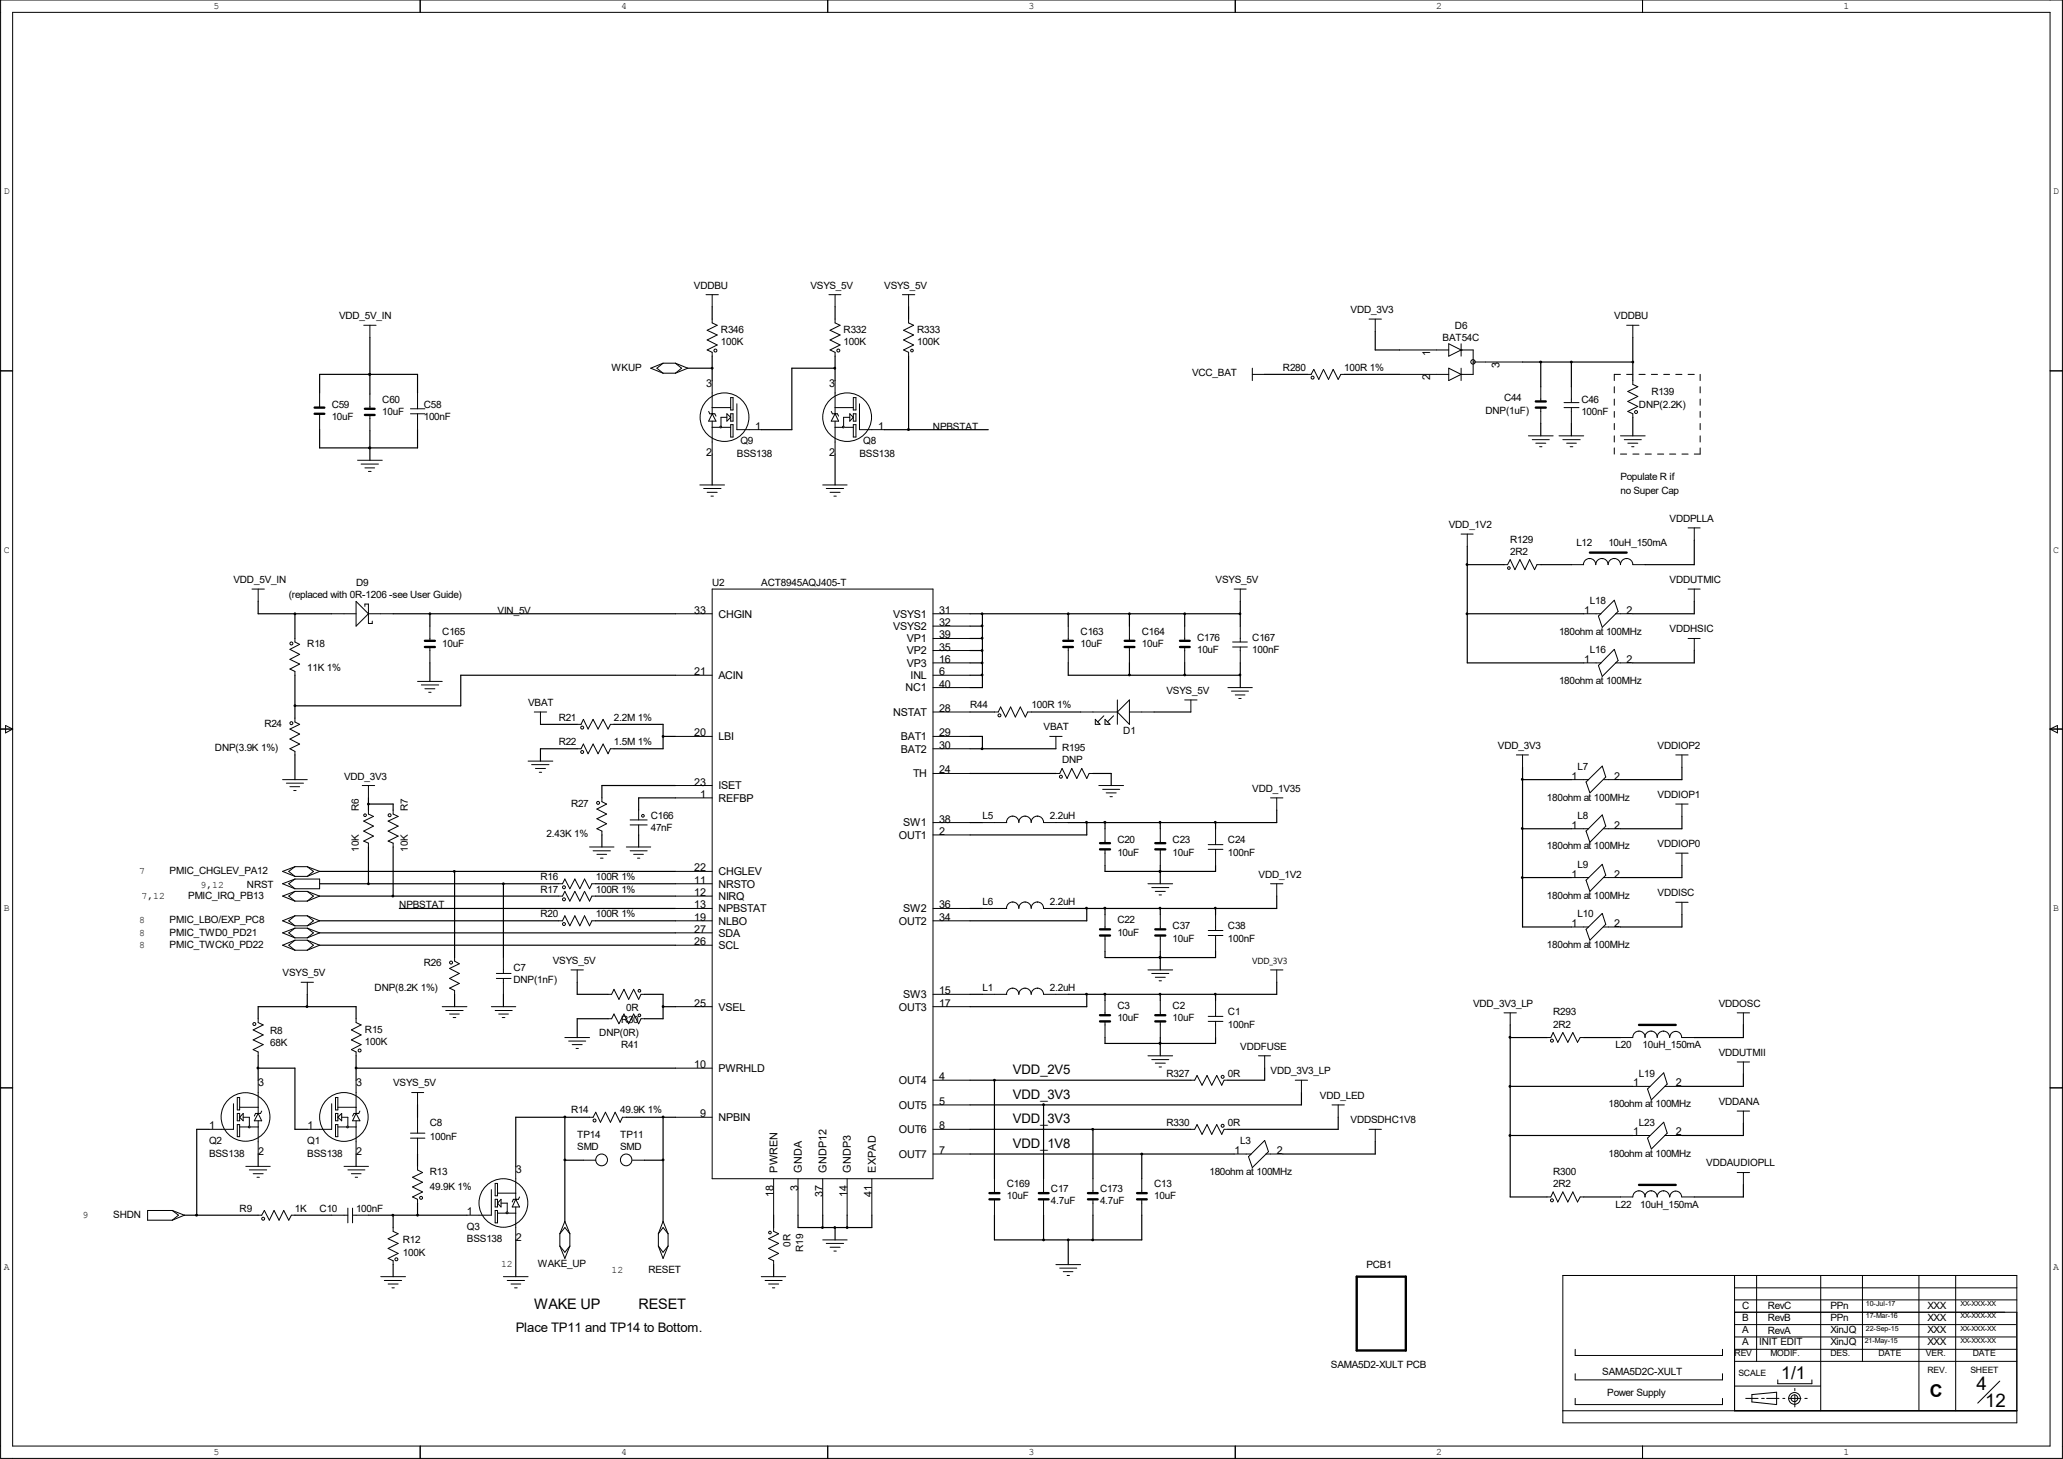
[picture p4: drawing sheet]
<svg xmlns="http://www.w3.org/2000/svg" width="297mm" height="210mm" viewBox="0 0 297 210" stroke-linecap="round" stroke-linejoin="round" font-family="sans-serif">
<defs><g id="words">
<g font-size="2.7">
<text x="284.6" y="200">4</text>
<text x="285.8" y="202.5">12</text>
</g>
<g font-size="2.5">
<text x="256.5" y="198.5">1/1</text>
<text x="277.8" y="201.1">C</text>
</g>
<g font-size="2.1">
<text x="76.9" y="188.4">WAKE UP</text>
<text x="91.9" y="188.4">RESET</text>
</g>
<g font-size="1.9">
<text x="145.8" y="154.6">VDD_2V5</text>
<text x="145.8" y="158.2">VDD_3V3</text>
<text x="145.8" y="161.7">VDD_3V3</text>
<text x="145.8" y="165.2">VDD_1V8</text>
<text x="74.3" y="191.7">Place TP11 and TP14 to Bottom.</text>
</g>
<g font-size="1.6">
<text x="205.9" y="51.2" transform="rotate(-90 205.9 51.2)">1</text>
<text x="215.9" y="53" transform="rotate(-90 215.9 53)">3</text>
<text x="101.7" y="55.7">3</text>
<text x="119.4" y="55.7">3</text>
<text x="205.9" y="54.7" transform="rotate(-90 205.9 54.7)">2</text>
<text x="101.7" y="65.6">2</text>
<text x="108.7" y="61.8">1</text>
<text x="119.4" y="65.6">2</text>
<text x="126.4" y="61.8">1</text>
<text x="99.9" y="88.3">33</text>
<text x="103.4" y="88.9">CHGIN</text>
<text x="128.6" y="88.9">VSYS1</text>
<text x="135.2" y="88.3">31</text>
<text x="228" y="88.3">1</text>
<text x="234.2" y="88.3">2</text>
<text x="128.6" y="90.7">VSYS2</text>
<text x="130.6" y="92.5">VP1</text>
<text x="130.6" y="94.2">VP2</text>
<text x="130.6" y="96">VP3</text>
<text x="135.2" y="90.1">32</text>
<text x="135.2" y="91.9">39</text>
<text x="135.2" y="93.6">35</text>
<text x="135.2" y="95.4">16</text>
<text x="228" y="95.4">1</text>
<text x="234.2" y="95.4">2</text>
<text x="99.9" y="97.2">21</text>
<text x="103.4" y="97.7">ACIN</text>
<text x="130.4" y="99.5">NC1</text>
<text x="131.1" y="97.7">INL</text>
<text x="135.2" y="97.2">6</text>
<text x="135.2" y="99">40</text>
<text x="99.9" y="106">20</text>
<text x="103.4" y="106.6">LBI</text>
<text x="128.6" y="103">NSTAT</text>
<text x="129.7" y="106.6">BAT1</text>
<text x="135.2" y="102.5">28</text>
<text x="135.2" y="106">29</text>
<text x="135.2" y="107.8">30</text>
<text x="99.9" y="113.1">23</text>
<text x="103.4" y="113.6">ISET</text>
<text x="129.7" y="108.3">BAT2</text>
<text x="131.4" y="111.9">TH</text>
<text x="135.2" y="111.3">24</text>
<text x="226.3" y="112.2">1</text>
<text x="232.4" y="112.2">2</text>
<text x="100.8" y="114.9">1</text>
<text x="103.4" y="115.4">REFBP</text>
<text x="130" y="119">SW1</text>
<text x="135.2" y="118.4">38</text>
<text x="226.3" y="119.3">1</text>
<text x="232.4" y="119.3">2</text>
<text x="99.9" y="125.4">22</text>
<text x="103.4" y="126">CHGLEV</text>
<text x="129.4" y="120.7">OUT1</text>
<text x="135.2" y="120.2">2</text>
<text x="99.9" y="127.2">11</text>
<text x="99.9" y="129">12</text>
<text x="99.9" y="130.8">13</text>
<text x="103.4" y="127.8">NRSTO</text>
<text x="103.4" y="129.5">NIRQ</text>
<text x="103.4" y="131.3">NPBSTAT</text>
<text x="130" y="131.3">SW2</text>
<text x="135.2" y="130.8">36</text>
<text x="226.3" y="126.3">1</text>
<text x="232.4" y="126.3">2</text>
<text x="99.9" y="132.5">19</text>
<text x="99.9" y="134.3">27</text>
<text x="99.9" y="136.1">26</text>
<text x="103.4" y="133.1">NLBO</text>
<text x="103.4" y="134.8">SDA</text>
<text x="103.4" y="136.6">SCL</text>
<text x="129.4" y="133.1">OUT2</text>
<text x="135.2" y="132.5">34</text>
<text x="226.3" y="133.4">1</text>
<text x="232.4" y="133.4">2</text>
<text x="130" y="143.7">SW3</text>
<text x="135.2" y="143.1">15</text>
<text x="99.9" y="144.9">25</text>
<text x="103.4" y="145.5">VSEL</text>
<text x="129.4" y="145.5">OUT3</text>
<text x="135.2" y="144.9">17</text>
<text x="99.9" y="153.8">10</text>
<text x="103.4" y="154.3">PWRHLD</text>
<text x="135.2" y="155.5">4</text>
<text x="37.2" y="156.4">3</text>
<text x="51.3" y="156.4">3</text>
<text x="100.8" y="160.8">9</text>
<text x="103.4" y="161.4">NPBIN</text>
<text x="129.4" y="156">OUT4</text>
<text x="129.4" y="159.6">OUT5</text>
<text x="135.2" y="159">5</text>
<text x="235.1" y="156.4">1</text>
<text x="241.3" y="156.4">2</text>
<text x="30.1" y="162.6">1</text>
<text x="37.2" y="166.3">2</text>
<text x="44.3" y="162.6">1</text>
<text x="51.3" y="166.3">2</text>
<text x="129.4" y="163.1">OUT6</text>
<text x="129.4" y="166.7">OUT7</text>
<text x="135.2" y="162.6">8</text>
<text x="135.2" y="166.1">7</text>
<text x="177.7" y="166.1">1</text>
<text x="183.8" y="166.1">2</text>
<text x="235.1" y="163.4">1</text>
<text x="241.3" y="163.4">2</text>
<text x="74.3" y="168.8">3</text>
<text x="111.4" y="172.3" transform="rotate(-90 111.4 172.3)">18</text>
<text x="111.9" y="168.8" transform="rotate(-90 111.9 168.8)">PWREN</text>
<text x="114.9" y="171.4" transform="rotate(-90 114.9 171.4)">3</text>
<text x="115.4" y="168.8" transform="rotate(-90 115.4 168.8)">GNDA</text>
<text x="118.5" y="172.3" transform="rotate(-90 118.5 172.3)">37</text>
<text x="119" y="168.8" transform="rotate(-90 119 168.8)">GNDP12</text>
<text x="122" y="172.3" transform="rotate(-90 122 172.3)">14</text>
<text x="122.5" y="168.8" transform="rotate(-90 122.5 168.8)">GNDP3</text>
<text x="125.5" y="172.3" transform="rotate(-90 125.5 172.3)">41</text>
<text x="126.1" y="168.8" transform="rotate(-90 126.1 168.8)">EXPAD</text>
<text x="67.2" y="174.9">1</text>
<text x="74.3" y="178.7">2</text>
</g>
<g font-size="1.4">
<text x="30.7" y="1.3">5</text>
<text x="89.4" y="1.3">4</text>
<text x="148.1" y="1.3">3</text>
<text x="206.8" y="1.3">2</text>
<text x="265.4" y="1.3">1</text>
<text x=".6" y="28">D</text>
<text x="295.6" y="28">D</text>
<text x="99.9" y="41.5">VDDBU</text>
<text x="116.7" y="41.5">VSYS_5V</text>
<text x="127.3" y="41.5">VSYS_5V</text>
<text x="48.8" y="45.9">VDD_5V_IN</text>
<text x="103.8" y="47.9">R346</text>
<text x="121.5" y="47.9">R332</text>
<text x="132" y="47.9">R333</text>
<text x="194.4" y="45">VDD_3V3</text>
<text x="209.5" y="47.3">D6</text>
<text x="232.4" y="45.9">VDDBU</text>
<text x="88.1" y="53.4">WKUP</text>
<text x="103.8" y="49.7">100K</text>
<text x="121.5" y="49.7">100K</text>
<text x="132" y="49.7">100K</text>
<text x="184.7" y="53.4">R280</text>
<text x="193.5" y="53.4">100R 1%</text>
<text x="207.7" y="49.1">BAT54C</text>
<text x="47.8" y="58.7">C59</text>
<text x="55" y="58">C60</text>
<text x="55" y="59.7">10uF</text>
<text x="61" y="58.7">C58</text>
<text x="171.6" y="54.1">VCC_BAT</text>
<text x="213.9" y="59.6">DNP(1uF)</text>
<text x="216.5" y="57.8">C44</text>
<text x="227.7" y="58">C46</text>
<text x="227.7" y="59.7">100nF</text>
<text x="236" y="58.7">DNP(2.2K)</text>
<text x="237.7" y="56.9">R139</text>
<text x="47.8" y="60.4">10uF</text>
<text x="61" y="60.4">100nF</text>
<text x="106.1" y="65.7">BSS138</text>
<text x="106.6" y="64">Q9</text>
<text x="123.7" y="65.7">BSS138</text>
<text x="124.3" y="64">Q8</text>
<text x="134.3" y="61.8">NPBSTAT</text>
<text x="233.3" y="69.1">Populate R if</text>
<text x="233.3" y="71.1">no Super Cap</text>
<text x="208.6" y="76">VDD_1V2</text>
<text x="240.4" y="75.1">VDDPLLA</text>
<text x=".6" y="79.6">C</text>
<text x="33.6" y="83.9">VDD_5V_IN</text>
<text x="175" y="83.9">VSYS_5V</text>
<text x="217.4" y="78.1">R129</text>
<text x="217.4" y="79.9">2R2</text>
<text x="226.9" y="78.7">L12</text>
<text x="231.6" y="78.7">10uH_150mA</text>
<text x="240.4" y="83.9">VDDUTMIC</text>
<text x="295.6" y="79.6">C</text>
<text x="41.6" y="86.1">(replaced with 0R-1206 -see User Guide)</text>
<text x="51.3" y="84.3">D9</text>
<text x="71.6" y="88.3">VIN_5V</text>
<text x="102.5" y="84.3">U2</text>
<text x="109.6" y="84.3">ACT8945AQJ405-T</text>
<text x="228.9" y="87">L18</text>
<text x="44.2" y="93.1">R18</text>
<text x="63.7" y="91.4">C165</text>
<text x="63.7" y="93.1">10uF</text>
<text x="155.6" y="91.4">C163</text>
<text x="155.6" y="93.1">10uF</text>
<text x="164.4" y="91.4">C164</text>
<text x="164.4" y="93.1">10uF</text>
<text x="172.3" y="92.2">C176</text>
<text x="172.3" y="94">10uF</text>
<text x="180.3" y="92.2">C167</text>
<text x="180.3" y="94">100nF</text>
<text x="224.5" y="91.4">180ohm at 100MHz</text>
<text x="228.9" y="94">L16</text>
<text x="240.4" y="91">VDDHSIC</text>
<text x="44.2" y="96.6">11K 1%</text>
<text x="76" y="101.6">VBAT</text>
<text x="139.7" y="101.9">R44</text>
<text x="148.5" y="101.9">100R 1%</text>
<text x="167.9" y="99.9">VSYS_5V</text>
<text x="224.5" y="98.4">180ohm at 100MHz</text>
<text x="38.1" y="104.6">R24</text>
<text x="80.4" y="107.3">R22</text>
<text x="80.4" y="103.7">R21</text>
<text x="88.4" y="107.3">1.5M 1%</text>
<text x="88.4" y="103.7">2.2M 1%</text>
<text x="150.2" y="105.1">VBAT</text>
<text x="161.7" y="105.6">D1</text>
<text x="215.6" y="107.8">VDD_3V3</text>
<text x="238.6" y="107.8">VDDIOP2</text>
<text x="30.9" y="108.2">DNP(3.9K 1%)</text>
<text x="49.5" y="112.2">VDD_3V3</text>
<text x="152.9" y="108.2">R195</text>
<text x="152.9" y="109.9">DNP</text>
<text x="180.3" y="114">VDD_1V35</text>
<text x="227.1" y="110.8">L7</text>
<text x="51.6" y="116.8" transform="rotate(-90 51.6 116.8)">R6</text>
<text x="58.7" y="116.8" transform="rotate(-90 58.7 116.8)">R7</text>
<text x="82.2" y="116.1">R27</text>
<text x="93.7" y="117.9">C166</text>
<text x="93.7" y="119.6">47nF</text>
<text x="141.4" y="117.9">L5</text>
<text x="151.1" y="117.9">2.2uH</text>
<text x="222.7" y="115.2">180ohm at 100MHz</text>
<text x="227.1" y="117.9">L8</text>
<text x="238.6" y="114.9">VDDIOP1</text>
<text x="20" y="125.8">7</text>
<text x="24.4" y="125.8">PMIC_CHGLEV_PA12</text>
<text x="51.6" y="122.6" transform="rotate(-90 51.6 122.6)">10K</text>
<text x="58.7" y="122.6" transform="rotate(-90 58.7 122.6)">10K</text>
<text x="78.7" y="120.5">2.43K 1%</text>
<text x="160.9" y="121.4">C20</text>
<text x="160.9" y="123.1">10uF</text>
<text x="168.8" y="121.4">C23</text>
<text x="168.8" y="123.1">10uF</text>
<text x="176.8" y="121.4">C24</text>
<text x="176.8" y="123.1">100nF</text>
<text x="222.7" y="122.3">180ohm at 100MHz</text>
<text x="227.1" y="124.9">L9</text>
<text x="238.6" y="121.9">VDDIOP0</text>
<text x=".6" y="131.2">B</text>
<text x="20.4" y="129.4">7,12</text>
<text x="27.1" y="129.4">PMIC_IRQ_PB13</text>
<text x="28.9" y="127.8">9,12</text>
<text x="35.6" y="127.8">NRST</text>
<text x="57.5" y="130.8">NPBSTAT</text>
<text x="77.8" y="132">R20</text>
<text x="77.8" y="126.7">R16</text>
<text x="77.8" y="128.5">R17</text>
<text x="85.8" y="132">100R 1%</text>
<text x="85.8" y="126.7">100R 1%</text>
<text x="85.8" y="128.5">100R 1%</text>
<text x="141.4" y="130.2">L6</text>
<text x="151.1" y="130.2">2.2uH</text>
<text x="181.2" y="126.3">VDD_1V2</text>
<text x="222.7" y="129.4">180ohm at 100MHz</text>
<text x="227.1" y="132">L10</text>
<text x="238.6" y="129">VDDISC</text>
<text x="295.6" y="131.2">B</text>
<text x="20" y="134.7">8</text>
<text x="20" y="136.4">8</text>
<text x="20" y="132.9">8</text>
<text x="24.4" y="134.7">PMIC_TWD0_PD21</text>
<text x="24.4" y="136.4">PMIC_TWCK0_PD22</text>
<text x="24.4" y="132.9">PMIC_LBO/EXP_PC8</text>
<text x="160.9" y="132.9">C22</text>
<text x="160.9" y="134.7">10uF</text>
<text x="168.8" y="133.8">C37</text>
<text x="168.8" y="135.6">10uF</text>
<text x="176.8" y="133.8">C38</text>
<text x="176.8" y="135.6">100nF</text>
<text x="222.7" y="136.4">180ohm at 100MHz</text>
<text x="40.7" y="140.5">VSYS_5V</text>
<text x="53.9" y="142.6">DNP(8.2K 1%)</text>
<text x="61" y="139.1">R26</text>
<text x="73.9" y="139.8">C7</text>
<text x="73.9" y="141.6">DNP(1nF)</text>
<text x="79.6" y="138.7">VSYS_5V</text>
<text x="141.4" y="142.6">L1</text>
<text x="151.1" y="142.6">2.2uH</text>
<text x="38.9" y="148.8">R8</text>
<text x="52.5" y="148.6">R15</text>
<text x="86.3" y="149.1">DNP(0R)</text>
<text x="89.4" y="147.3">R30</text>
<text x="90.2" y="145.6">0R</text>
<text x="160.9" y="145.2">C3</text>
<text x="160.9" y="147">10uF</text>
<text x="168.8" y="145.2">C2</text>
<text x="168.8" y="147">10uF</text>
<text x="176.8" y="146.1">C1</text>
<text x="176.8" y="147.9">100nF</text>
<text x="212.1" y="144.9">VDD_3V3_LP</text>
<text x="223.6" y="146.1">R293</text>
<text x="223.6" y="147.9">2R2</text>
<text x="247.4" y="144.9">VDDOSC</text>
<text x="38.9" y="150.5">68K</text>
<text x="52.5" y="150.4">100K</text>
<text x="89.4" y="150.9">R41</text>
<text x="167.9" y="155">R327</text>
<text x="176.8" y="155">0R</text>
<text x="178.6" y="151.1">VDDFUSE</text>
<text x="182.9" y="154.6">VDD_3V3_LP</text>
<text x="232.6" y="150.9">L20</text>
<text x="236" y="155">L19</text>
<text x="236.5" y="150.9">10uH_150mA</text>
<text x="247.4" y="152">VDDUTMII</text>
<text x="56.6" y="156.4">VSYS_5V</text>
<text x="82.2" y="160.3">R14</text>
<text x="89.3" y="160.3">49.9K 1%</text>
<text x="190" y="158.2">VDD_LED</text>
<text x="194.4" y="161.7">VDDSDHC1V8</text>
<text x="231.6" y="159.4">180ohm at 100MHz</text>
<text x="247.4" y="159">VDDANA</text>
<text x="30.1" y="164.7">Q2</text>
<text x="30.1" y="166.5">BSS138</text>
<text x="44.2" y="164.7">Q1</text>
<text x="44.2" y="166.5">BSS138</text>
<text x="61.9" y="162.1">C8</text>
<text x="61.9" y="164.2">100nF</text>
<text x="83.1" y="163.8">TP14</text>
<text x="83.1" y="165.6">SMD</text>
<text x="89.3" y="163.8">TP11</text>
<text x="89.3" y="165.6">SMD</text>
<text x="167.9" y="162.1">R330</text>
<text x="176.8" y="162.1">0R</text>
<text x="178.6" y="164.7">L3</text>
<text x="231.6" y="166.5">180ohm at 100MHz</text>
<text x="236" y="162.1">L23</text>
<text x="245.7" y="167.9">VDDAUDIOPLL</text>
<text x="61.9" y="169.1">R13</text>
<text x="61.9" y="171.2">49.9K 1%</text>
<text x="144.9" y="170.9">C169</text>
<text x="144.9" y="172.6">10uF</text>
<text x="151.3" y="171.6">C17</text>
<text x="151.3" y="173.4">4.7uF</text>
<text x="158.4" y="171.6">C173</text>
<text x="158.4" y="173.4">4.7uF</text>
<text x="166.2" y="170.9">C13</text>
<text x="166.2" y="172.6">10uF</text>
<text x="174.1" y="169.1">180ohm at 100MHz</text>
<text x="223.6" y="169.1">R300</text>
<text x="223.6" y="170.9">2R2</text>
<text x="232.6" y="173.9">L22</text>
<text x="236.1" y="173.9">10uH_150mA</text>
<text x="11.9" y="175.3">9</text>
<text x="16.3" y="175.3">SHDN</text>
<text x="34.5" y="174.4">R9</text>
<text x="42.5" y="174.4">1K</text>
<text x="46" y="174.4">C10</text>
<text x="51.3" y="174.4">100nF</text>
<text x="58" y="179">R12</text>
<text x="67.2" y="177.1">Q3</text>
<text x="67.2" y="178.8">BSS138</text>
<text x="113.8" y="179.5" transform="rotate(-90 113.8 179.5)">0R</text>
<text x=".6" y="182.8">A</text>
<text x="58" y="180.8">100K</text>
<text x="72.1" y="182.4">12</text>
<text x="77.4" y="182.4">WAKE_UP</text>
<text x="88.1" y="183.3">12</text>
<text x="93.3" y="183.3">RESET</text>
<text x="115.6" y="180.3" transform="rotate(-90 115.6 180.3)">R19</text>
<text x="196.7" y="182.5">PCB1</text>
<text x="295.6" y="182.8">A</text>
<text x="250.8" y="190.2">B</text>
<text x="250.8" y="191.9">A</text>
<text x="250.8" y="188.4">C</text>
<text x="254.5" y="190.2">RevB</text>
<text x="254.5" y="188.4">RevC</text>
<text x="263.5" y="191.9">XinJQ</text>
<text x="263.5" y="188.4">PPn</text>
<text x="263.5" y="190.2">PPn</text>
<text x="277.5" y="188.4">XXX</text>
<text x="277.5" y="191.9">XXX</text>
<text x="277.5" y="190.2">XXX</text>
<text x="191.6" y="196.8">SAMA5D2-XULT PCB</text>
<text x="230.7" y="197.9">SAMA5D2C-XULT</text>
<text x="250.8" y="193.7">A</text>
<text x="253.3" y="193.7">INIT EDIT</text>
<text x="254.5" y="192.1">RevA</text>
<text x="263.5" y="193.7">XinJQ</text>
<text x="277.5" y="193.7">XXX</text>
<text x="231.4" y="200.9">Power Supply</text>
<text x="30.7" y="209.5">5</text>
<text x="89.4" y="209.5">4</text>
<text x="148.1" y="209.5">3</text>
<text x="206.8" y="209.5">2</text>
<text x="265.4" y="209.5">1</text>
</g>
<g font-size="1.3">
<text x="180.3" y="138.7">VDD_3V3</text>
<text x="249.7" y="195.2">REV</text>
<text x="254.9" y="195.2">MODIF.</text>
<text x="263.5" y="195.2">DES.</text>
<text x="270.4" y="195.2">DATE</text>
<text x="277.3" y="195.2">VER.</text>
<text x="277.5" y="197.6">REV.</text>
<text x="283.7" y="197.6">SHEET</text>
<text x="284" y="195.2">DATE</text>
<text x="250.3" y="198.1">SCALE</text>
</g>
<g font-size="1">
<text x="268.6" y="188">10-Jul-17</text>
<text x="268.6" y="191.6">22-Sep-15</text>
<text x="268.6" y="189.8">17-Mar-16</text>
<text x="282.2" y="188">XX-XXX-XX</text>
<text x="282.2" y="189.8">XX-XXX-XX</text>
<text x="282.2" y="191.6">XX-XXX-XX</text>
<text x="268.5" y="193.3">21-May-15</text>
<text x="282.2" y="193.3">XX-XXX-XX</text>
</g>
</g></defs>
<g fill="none" stroke="#000" stroke-width=".14">
<path d="M.1 0h296.8v209.9h-296.8zM1.8 1.8h293.3v206.4h-293.3zM60.5 0v1.8M119.2 0v1.8M177.8 0v1.8M236.5 0v1.8M.1 53.4h1.7M46 56.6v2.1M46 59.6v2.2M52.4 46.8h1.7M53.3 46.8v1.8M53.3 56.7v2.1"/>
<path d="M53.3 59.7v2.3M59.1 59.6h2.1M59.1 58.8h2.1M60.1 56.6v2.2M60.1 59.6v2.2M95.5 53.7h1.7M95.5 52.3l-1.8 .7 1.8 .7M95.5 52.3h1.7M95.5 52.3l-.9 .7 .9 .7M97.2 52.3l1.8 .7-1.8 .7M97.2 52.3l.9 .7-.9 .7M101.6 42.4h1.8"/>
<path d="M102 59.2l.2 .4h.7l.2 .3M102.5 59.6h.1M102.5 42.4v1.8M102.5 45.9v.6l.8 .3-1.5 .7 1.5 .7-1.5 .7 1.5 .8-1.5 .7 .7 .3v.6M102.5 54.8v4.8M102.5 58.7h2.7M102.5 59.6l.6 1h-1.1zM104.6 59.6l.6 .5-.6 .5zM105.2 57.2h.3v1.8h-.3zM105.2 59.6h.3v1h-.3zM106.1 58.1v3.7h3.5M119.3 42.4h1.8"/>
<path d="M119.7 59.2l.1 .4h.8l.1 .3M120.2 59.6h.1M120.2 42.4v1.8M120.2 45.9v.6l.7 .3-1.4 .7 1.4 .7-1.4 .7 1.4 .8-1.4 .7 .7 .3v.6M120.2 54.8v4.8M120.2 58.7h2.7M120.2 59.6l.5 1h-1zM122.3 59.6l.6 .5-.6 .5zM122.9 57.2h.3v1.8h-.3zM122.9 59.6h.3v1h-.3zM123.7 58.1v3.7h3.6M129.9 42.4h1.8"/>
<path d="M130.8 45.9v.6l.7 .3-1.4 .7 1.4 .7-1.4 .7 1.4 .8-1.4 .7 .7 .3v.6M130.8 42.4v1.8M180.3 53.9h1.8M180.3 53v1.8M188.3 53.9h.5l.3-.7 .8 1.4 .6-1.4 .8 1.4 .6-1.4 .8 1.4 .3-.7h.5M197.1 45.9h1.8M198 45.9v1.8M201.5 53.9h7.1M201.5 50.4h7.1M208.6 49.5l1.8 .9-1.8 .9zM208.6 53l1.8 .9-1.8 .9zM210.4 50.4h.1"/>
<path d="M210.4 53.9h.1M210.4 50.4h1.7v3.5h-1.7M210.4 49.5v1.8M210.4 53v1.8M212.1 52.1h7.1M221.8 55.7v2.1M221.8 58.7v2.3M225.2 58.7h2.1M225.2 58h2.1M226.2 55.7v2.3M226.2 58.7v2.3M232.4 55.7v.9"/>
<path d="M232.4 57.4v.9M232.4 59.2v.9M233.3 53.9h-.9v.9M234.2 53.9h.9M234.2 46.8h1.8M235.1 54.8v.5l.7 .4-1.4 .6 1.4 .8-1.4 .7 1.4 .7-1.4 .7 .7 .4v.5M235.1 46.8v1.8M236 53.9h.9M237.7 53.9h.9M239.5 53.9h.9M241.3 53.9h.8M243 53.9h.9"/>
<path d="M244.8 53.9v.9M244.8 55.7v.9M244.8 57.4v.9M244.8 59.2v.9M295.1 53.4h1.8M51.5 66.3h3.5M52 66.8h2.5M52.5 67.4h1.4M53 67.9h.4M100.8 69.8h3.5M101.3 70.3h2.5M101.8 70.9h1.5"/>
<path d="M102.4 71.4h.3M102.5 60.6v4.8M102.5 61.5h1.1M104 61.5h1.2M104.6 60.1h-.8v1.2M105.2 61.1h.3v1.8h-.3zM118.4 69.8h3.6M119 70.3h2.5M119.5 70.9h1.4M120.1 71.4h.3M120.2 61.5h1M120.2 60.6v4.8"/>
<path d="M121.6 61.5h1.3M122.3 60.1h-.8v1.2M122.9 61.1h.3v1.8h-.3zM210.4 76.9h1.7M211.2 76.9v1.8M220 62.7h3.6M220.6 63.3h2.5M221.1 63.8h1.4M221.7 64.3h.3M224.5 62.7h3.5M225 63.3h2.5M225.6 63.8h1.3"/>
<path d="M226.1 64.3h.3M232.4 61v.8M232.4 62.7v.9M232.4 64.5v.9M233.3 65.4h.9M233.3 62.7h3.6M233.8 63.3h2.5M234.4 63.8h1.4M234.9 64.3h.3M235.1 65.4h.9M236.9 65.4h.8M238.6 65.4h.9"/>
<path d="M240.4 65.4h.9M242.1 65.4h.9M243 76h1.8M243.9 76v1.8M244.8 61v.8M244.8 62.7v.9M244.8 64.5v.9h-.9M36.3 84.8h1.8M37.2 84.8v1.8M42.5 91.9v.5l.6 .4-1.4 .7 1.4 .7-1.4 .7 1.4 .7-1.4 .7 .8 .3v.6M47.8 88.3h3.5M51.3 86.6l1.7 1.7-1.7 1.8z"/>
<path d="M52.5 87.3v-.3h.5v2.7h.6v-.3M53 88.3h3.6M60.1 98.1h3.6M60.7 98.6h2.5M61.2 99.1h1.4M61.7 99.7h.4M61.9 90.1v2.1M61.9 93.1v2.3M97.2 88.3h5.3M97.2 97.2h5.3M102.5 84.8h31.8v84.9h-31.8zM134.3 95.4h5.4"/>
<path d="M134.3 88.3h5.4M134.3 97.2h5.4M134.3 90.1h5.4M134.3 91.9h5.4M134.3 93.6h5.4M134.3 99h5.4M153.8 90.1v2.1M153.8 93.1v2.3M162.6 90.1v2.1M162.6 93.1v2.3M170.6 90.1v2.1M170.6 93.1v2.3"/>
<path d="M176.8 99h3.5M177.3 99.5h2.4M177.5 92.4h2.1M177.5 93.1h2.1M177.7 84.8h1.7M178.6 84.8v1.8M178.6 90.1v2.3M178.6 93.1v2.3M216.5 81.3h.5l.4-.7 .7 1.4 .7-1.4 .7 1.4 .7-1.4 .7 1.4 .4-.7h.5M226.2 81.3h1.8M228 95.4h2.5M228 88.3h2.5"/>
<path d="M228.9 80.4a.89 .89 0 0 1 .8 .9 .83 .83 0 0 1 1-.9M228.9 80.4a.79 .79 0 0 0-.9 .9M230.1 88.7l2.3-2.3 .6 1.6-2.3 2.3zM230.6 80.4a.89 .89 0 0 1 .9 .9 .82 .82 0 0 1 .9-.9M232.4 80.4a.89 .89 0 0 1 .9 .9 .82 .82 0 0 1 .9-.9M232.4 93.5l.6 1.6-2.3 2.3-.6-1.6zM232.6 95.4h2.5M232.6 88.3h2.5M234.2 80.4a.89 .89 0 0 1 .9 .9h1.8M243 84.8h1.8M243 91.9h1.8M243.9 84.8v1.8"/>
<path d="M243.9 91.9v1.7M.1 104.9h1.7M.8 104.4l1 .5-1 .6zM40.7 112.2h3.5M41.2 112.7h2.5M41.7 113.2h1.4M42.3 113.8h.3M42.5 103.4v.5l.6 .4-1.4 .6 1.4 .8-1.4 .7 1.4 .7-1.4 .7 .8 .4v.5M52.2 113.1h1.7M53 116.6v.6l.8 .3-1.4 .7 1.4 .7-1.4 .7 1.4 .8-1.4 .7 .6 .3v.5M53 113.1v1.8M56.6 116.6v.6l.7 .3-1.4 .7 1.4 .7-1.4 .7 1.4 .8-1.4 .7 .7 .3v.5"/>
<path d="M76 109.6h3.6M76.5 110.1h2.5M76.9 102.5h1.8M77.1 110.6h1.4M77.6 111.2h.4M77.8 102.5v1.8M83.1 107.8h.6l.3-.7 .7 1.4 .7-1.4 .7 1.4 .7-1.4 .7 1.4 .4-.7h.5M83.1 104.3h.6l.3-.8 .7 1.4 .7-1.4 .7 1.4 .7-1.4 .7 1.4 .4-.6h.5M86.7 114.9v.5l.6 .3-1.4 .8 1.4 .7-1.4 .7 1.4 .7-1.4 .7 .8 .3v.6M90.7 118.7h2.5M90.7 118h2.5M91.9 116.6v1.4"/>
<path d="M91.9 118.7v1.5M97.2 106h5.3M97.2 113.1h5.3M97.2 114.9h5.3M134.3 106h5.4M134.3 102.5h5.4M134.3 107.8h5.4M134.3 111.3h5.4M134.3 118.4h5.4M141.4 118.4h3.5M143.2 102.5h.5l.4-.7 .7 1.4 .7-1.4 .7 1.4 .7-1.4 .7 1.4 .4-.7h.5M145.8 117.5a.89 .89 0 0 1 .9 .9"/>
<path d="M145.8 117.5a.79 .79 0 0 0-.9 .9M147.6 117.5a.89 .89 0 0 1 .9 .9M147.6 117.5a.79 .79 0 0 0-.9 .9M149.4 117.5a.89 .89 0 0 1 .8 .9h3.6M149.4 117.5a.79 .79 0 0 0-.9 .9M151.1 106h1.8M152 111.3h.6l.3-.7 .7 1.5 .7-1.5 .7 1.5 .7-1.5 .8 1.5 .3-.8h.6M152 106v1.8M155.6 102.5h5.3M157.7 103.5l.7 .8h-.7zM158.2 113.1h3.6M158.7 113.6h2.5"/>
<path d="M158.9 103l-.9 .9M159.1 103.5l.7 .8h-.7zM159.1 119.3v2.1M159.3 114.1h1.4M159.8 114.7h.3M160.3 103l-.9 .9M160.9 100.8v3.5M162.6 102.5h3.6M162.6 100.8v3.5l-1.7-1.8zM167 119.3v2.1M170.6 100.8h1.7M171.4 100.8v1.7"/>
<path d="M175 119.3v2.3M177.8 100h1.4M178.4 100.5h.3M182.9 114.9h1.8M183.8 114.9v1.7M218.3 108.7h1.7M219.2 108.7v1.7M226.2 112.2h2.5M226.2 119.3h2.5M228.3 112.6l2.4-2.3 .5 1.5-2.3 2.3zM228.3 119.6l2.4-2.3 .5 1.6-2.3 2.3zM230.8 112.2h2.5"/>
<path d="M230.8 119.3h2.5M241.3 108.7h1.7M241.3 115.7h1.7M242.1 108.7v1.7M242.1 115.7v1.8M295.1 104.9h1.8M295.1 104.9l1.1-.5v1.1zM42.5 126.5h3.5v1.4h-3.5M42.5 128.3h1.7M42.5 126.2h1.7M42.5 124.8l-1.8 .6 1.8 .8M42.5 124.8h1.7"/>
<path d="M42.5 124.8l-.9 .6 .9 .8M42.5 129.7h1.7M42.5 128.3l-1.8 .7 1.8 .7M42.5 128.3l-.9 .7 .9 .7M42.5 135h1.7M42.5 133.6l-1.8 .7 1.8 .7M42.5 133.6h1.7M42.5 133.6l-.9 .7 .9 .7M42.5 136.8h1.7M42.5 135.3l-1.8 .8 1.8 .7M42.5 135.3h1.7M42.5 135.3l-.9 .8 .9 .7"/>
<path d="M42.5 126.5l-1.8 .7 1.8 .7M42.5 126.5l-.9 .7 .9 .7M42.5 133.3h1.7M42.5 131.8l-1.8 .7 1.8 .8M42.5 131.8h1.7M42.5 131.8l-.9 .7 .9 .8M44.2 124.8l1.8 .6-1.8 .8M44.2 124.8l.9 .6-.9 .8M44.2 128.3l1.8 .7-1.8 .7M44.2 128.3l.9 .7-.9 .7M44.2 133.6l1.8 .7-1.8 .7M44.2 133.6l.9 .7-.9 .7"/>
<path d="M44.2 135.3l1.8 .8-1.8 .7M44.2 135.3l.9 .8-.9 .7M44.2 131.8l1.8 .7-1.8 .8M44.2 131.8l.9 .7-.9 .8M65.4 137.8v.5l.7 .4-1.4 .7 1.4 .7-1.4 .7 1.4 .8-1.4 .6 .7 .4v.5M72.5 137.8v2.3M80.4 127.2h.6l.3-.7 .7 1.4 .8-1.4 .7 1.4 .7-1.4 .7 1.4 .3-.7h.6M80.4 129h.6l.3-.7 .7 1.4 .8-1.4 .7 1.4 .7-1.4 .7 1.4 .3-.7h.6M80.4 132.5h.6l.3-.7 .7 1.5 .8-1.5 .7 1.5 .7-1.5 .7 1.5 .3-.8h.6M82.2 139.6h1.8M83.1 139.6v1.8M84.9 121.9h3.5"/>
<path d="M85.4 122.5h2.5M85.9 123h1.4M86.4 123.5h.4M90.2 121.9h3.5M90.7 122.5h2.5M91.2 123h1.4M91.8 123.5h.3M97.2 125.4h5.3M97.2 127.2h5.3M97.2 129h5.3M97.2 130.8h5.3M97.2 132.5h5.3"/>
<path d="M97.2 134.3h5.3M97.2 136.1h5.3M134.3 130.8h5.4M134.3 132.5h5.4M134.3 120.2h5.4M141.4 130.8h3.5M145.8 129.8a.89 .89 0 0 1 .9 1M145.8 129.9a.79 .79 0 0 0-.9 .8M147.6 129.8a.89 .89 0 0 1 .9 1M147.6 129.9a.79 .79 0 0 0-.9 .8M149.4 129.8a.89 .89 0 0 1 .8 1h3.6M149.4 129.9a.79 .79 0 0 0-.9 .8"/>
<path d="M159.1 122.3v2.3M159.1 131.7v2.1M159.1 134.7v2.2M165.3 127.2h3.5M165.3 139.6h3.5M165.8 127.8h2.5M166.3 128.3h1.5M166.9 128.8h.3M167 122.3v2.3M167 131.7v2.1M167 134.7v2.2M173.9 121.6h2.2"/>
<path d="M173.9 122.3h2.2M173.9 133.9h2.2M173.9 134.7h2.2M175 122.3v2.3M175 131.7v2.2M175 134.7v2.2M182.9 127.2h1.8M182.9 139.6h1.8M183.8 127.2v1.8M183.8 139.6v1.8M226.2 133.4h2.5M226.2 126.3h2.5"/>
<path d="M228.3 133.8l2.4-2.3 .5 1.6-2.3 2.2zM228.3 126.7l2.4-2.3 .5 1.6-2.3 2.3zM230.8 133.4h2.5M230.8 126.3h2.5M241.3 122.8h1.7M241.3 129.9h1.7M242.1 122.8v1.8M242.1 129.9v1.8M.1 156.6h1.7M33.6 158.9v3.7h-3.5M34.2 158h.3v1.8h-.3zM34.5 159.4h2.7"/>
<path d="M37.2 146.6v.6l.7 .3-1.5 .8 1.5 .7-1.5 .7 1.5 .7-1.5 .7 .8 .3v.6M37.2 155.5v4.8M37.7 159.9l-.2 .4h-.7l-.2 .4M43.3 141.4h1.8M44.2 141.4v1.7M47.8 158.9v3.7h-3.6M48.3 158h.3v1.8h-.3zM48.6 159.4h2.7M51.3 146.6v.6l.7 .3-1.4 .8 1.4 .7-1.4 .7 1.4 .7-1.4 .7 .7 .3v.6M51.3 155.5v4.8M51.8 159.9l-.2 .4h-.6l-.2 .4M59.3 157.3h1.7"/>
<path d="M60.1 157.3v1.7M63.7 144.9h3.5M64.2 145.5h2.5M64.7 146h1.4M65.2 146.5h.4M70.7 144.9h3.6M71.3 145.5h2.4M71.5 140.1h2.1M71.5 140.8h2.1M71.8 146h1.4M72.3 146.5h.4M72.5 140.8v2.3"/>
<path d="M81.3 149.4h3.6M81.9 149.9h2.4M82.4 150.4h1.4M82.9 150.9h.4M87.5 143.1h.6l.3-.7 .7 1.4 .7-1.4 .7 1.4 .7-1.4 .7 1.4 .4-.7h.5M87.5 146.6h.6l.3-.6 .7 1.4 .7-1.4 .7 1.4 .7-1.4 .7 1.4 .4-.8h.5M97.2 144.9h5.3M97.2 153.8h5.3M134.3 143.1h5.4M134.3 144.9h5.4M134.3 155.5h5.4M134.3 159h5.4"/>
<path d="M141.4 143.1h3.5M145.8 142.2a.89 .89 0 0 1 .9 .9 .83 .83 0 0 1 .9-.8M145.8 142.3a.79 .79 0 0 0-.9 .8M147.6 142.2a.89 .89 0 0 1 .9 .9 .83 .83 0 0 1 .9-.8M149.4 142.2a.89 .89 0 0 1 .8 .9h3.6M159.1 144v2.1M159.1 147v2.4M165.3 152h3.5M165.8 140.1h2.5M165.8 152.5h2.5M166.3 140.7h1.5M166.3 153h1.5"/>
<path d="M166.9 141.2h.3M166.9 153.6h.3M167 144v2.1M167 147v2.4M171.4 155.5h.6l.3-.7 .8 1.4 .7-1.4 .7 1.4 .7-1.4 .7 1.4 .3-.7h.6M173.9 146.3h2.2M173.9 147h2.2M175 144v2.3M175 147v2.4M181.2 152h1.7M182.1 152v1.8M186.5 155.5h1.8"/>
<path d="M187.4 155.5v1.8M191.8 159h1.7M192.7 159v1.8M216.5 145.8h1.8M217.4 145.8v1.7M222.7 149.4h.6l.3-.8 .7 1.4 .7-1.4 .7 1.4 .7-1.4 .7 1.4 .4-.6h.5M233.3 149.4h1.8M235.1 156.4h2.4M236 148.5a.78 .78 0 0 0-.9 .8M236 148.4a.89 .89 0 0 1 .9 1M237.2 156.8l2.3-2.4 .5 1.6-2.3 2.3zM237.7 148.4a.89 .89 0 0 1 .9 1"/>
<path d="M237.7 148.5a.79 .79 0 0 0-.9 .8M239.5 148.4a.89 .89 0 0 1 .9 1M239.5 148.5a.79 .79 0 0 0-.9 .8M239.7 156.4h2.4M240.4 149.3a.85 .85 0 0 1 .9-.8 .85 .85 0 0 1 .8 .9M242.1 149.4h1.8M250.1 145.8h1.8M250.1 159.9h1.8M250.1 152.9h1.8M251 145.8v1.7M251 152.9v1.7M251 159.9v1.8"/>
<path d="M295.1 156.6h1.8M24.8 174.2h-3.5v1.4h3.5M24.8 174.2l1.7 .7-1.7 .7M24.8 174.2l.9 .7-.9 .7M34.2 161.9h.3v1.7h-.3zM34.2 160.3h.3v1h-.3zM34.5 162.2h1.2M35 160.8h.9v1.3M35 160.3v1l-.5-.5zM35.4 167.9h3.5M35.9 168.4h2.5M36.1 162.2h1.1"/>
<path d="M36.4 169h1.5M37 169.5h.3M37.2 160.3h.1M37.2 174.9h.5l.4-.7 .7 1.4 .7-1.4 .7 1.4 .7-1.4 .7 1.4 .4-.7h.5M37.2 160.3l.5 1h-1.1zM37.2 161.3v4.8M47.8 174.9h2.3M48.3 160.3h.3v1h-.3zM48.3 161.9h.3v1.7h-.3zM48.6 162.2h1.3M49.2 160.8h.9v1.3M49.2 160.3v1l-.6-.5z"/>
<path d="M49.5 167.9h3.5M50.1 173.9v2.1M50.1 168.4h2.4M50.2 162.2h1.1M50.6 169h1.4M50.8 174.9h2.2M50.8 173.9v2.1M51.1 169.5h.4M51.3 160.3h.1M51.3 161.3v4.8M51.3 160.3l.5 1h-1zM56.6 176.7v.5l.7 .4-1.4 .7 1.4 .7-1.4 .7 1.4 .7-1.4 .7 .7 .4v.5"/>
<path d="M59.1 163.8h2.1M59.1 163.1h2.1M60.1 160.8v2.3M60.1 163.8v2.3M60.1 167.9v.5l.7 .4-1.4 .7 1.4 .7-1.4 .7 1.4 .7-1.4 .7 .7 .3v.6M70.7 171.2v3.7h-3.5M71.3 170.3h.3v1.8h-.3zM71.3 172.6h.3v1.1h-.3zM71.3 174.2h.3v1.8h-.3zM71.6 174.6h1.3M71.6 171.7h2.7M72.1 172.6v1.1l-.5-.5z"/>
<path d="M72.1 173.2h.9v1.2M72.9 174.5h.2v.2h-.2zM73.2 174.6h1.1M74.3 172.6h.1M74.3 167.9v4.7M74.3 173.7v4.8M74.3 172.6l.5 1.1h-1.1zM74.8 172.3l-.2 .3h-.7l-.2 .4M80.6 179.4l.7 1.7 .7-1.7M80.6 177.6v1.8M80.6 177.6l.7-1.8 .7 1.8M80.6 179.4l.7 .9 .7-.9"/>
<path d="M80.6 177.6l.7-.9 .7 .9M82 177.6v1.8M84 167h1.8M84.9 160.8h.5l.4-.7 .6 1.4 .8-1.4 .7 1.4 .7-1.4 .7 1.4 .3-.7h.6M91.1 167h1.7M94.8 179.4l.7 1.7 .7-1.7M94.8 177.6v1.8M94.8 177.6l.7-1.8 .7 1.8M94.8 179.4l.7 .9 .7-.9M94.8 177.6l.7-.9 .7 .9M96.2 177.6v1.8M97.2 160.8h5.3"/>
<path d="M111.4 169.7v5.2M111.4 176.7v.5l.7 .4-1.4 .7 1.4 .7-1.4 .7 1.4 .7-1.4 .7 .7 .4v.5M114.9 169.7v5.2M118.4 169.7v5.2M118.4 178.5h3.6M119 179h2.5M119.5 179.5h1.4M122 169.7v5.2M125.5 169.7v5.2M134.3 166.1h5.4M134.3 162.6h5.4M143.2 169.7v2"/>
<path d="M143.2 172.6v2.3M150.2 169.7v2M150.2 172.6v2.3M157.4 169.7v2M157.4 172.6v2.3M164.4 169.7v2M164.4 172.6v2.3M171.4 162.6h.6l.3-.7 .8 1.4 .7-1.4 .7 1.4 .7-1.4 .7 1.4 .3-.7h.6M177.7 166.1h2.4M182.1 164.2l.5 1.6-2.3 2.3-.6-1.6zM182.2 166.1h2.5M197.1 162.6h1.8"/>
<path d="M198 162.6v1.7M222.7 172.3h.6l.3-.7 .7 1.4 .7-1.4 .7 1.4 .7-1.4 .7 1.4 .4-.7h.5M235.1 163.4h2.4M236 171.4a.78 .78 0 0 0-.9 .9h-1.8M236 171.4a.89 .89 0 0 1 .9 .9M237.2 163.8l2.3-2.3 .5 1.6-2.3 2.3zM237.7 171.4a.89 .89 0 0 1 .9 .9 .83 .83 0 0 1 .9-.9M237.7 171.4a.79 .79 0 0 0-.9 .9M239.5 171.4a.89 .89 0 0 1 .9 .9M239.7 163.4h2.4M240.4 172.3a.85 .85 0 0 1 .9-.9 .85 .85 0 0 1 .8 .9M242.1 172.3h1.8"/>
<path d="M250.1 168.8h1.8M251 168.8v1.8M54.8 183.8h3.6M55.3 184.3h2.5M55.9 184.8h1.4M56.4 185.4h.4M72.5 183.8h3.5M73 184.3h2.5M73.6 184.8h1.4M74.1 185.4h.4M109.6 183.8h3.5M110.2 184.3h2.4"/>
<path d="M110.7 184.8h1.4M111.2 185.4h.3M120.1 180.1h.3M152 182h3.6M152.6 182.5h2.4M153.1 183h1.4M153.6 183.6h.4M225 183.6h65.4v21.2h-65.4zM226.8 194.2v.9h21.2v-.9M226.8 197.7v.9h21.2v-.9M249.7 185.4h40.7M249.7 192.4h40.5"/>
<path d="M249.7 190.7h40.5M249.7 188.9h40.7M249.7 187.1h40.7M249.7 196h40.7M249.7 183.6v19.5M249.7 199.5h12.4M249.7 194.2h40.7M252.9 183.6v12.4M255.9 198.6v.6h5v-.6M258.4 199.9v.3M262.1 183.6v19.5M268.1 183.6v12.4"/>
<path d="M276.3 183.6v19.5M281.6 183.6v19.5M287.9 198.8l-3.2 3.2M60.5 208.2v1.7M119.2 208.2v1.7M177.8 208.2v1.7M225 203.1h65.4M226.8 201.3v.9h21.2v-.9M236.5 208.2v1.7M251.3 201.3h1.8M252.2 200.7l3.6-.3v1.8l-3.6-.4zM253.6 201.3h.4"/>
<path d="M254.3 201.3h1.8M256.7 201.3h.3M257.5 201.3h1.8M258.4 200.7v1.8M259.8 201.3h.4"/>
<circle cx="103" cy="50.5" r=".21"/>
<circle cx="120.7" cy="50.5" r=".21"/>
<circle cx="131.3" cy="50.5" r=".19"/>
<circle cx="189" cy="54.4" r=".21"/>
<circle cx="212.1" cy="52.1" r=".32"/>
<circle cx="235.5" cy="59.3" r=".21"/>
<circle cx="103.8" cy="61.5" r=".13"/>
<circle cx="104.3" cy="60.1" r="3.5"/>
<circle cx="121.4" cy="61.5" r=".13"/>
<circle cx="122" cy="60.1" r="3.5"/>
<circle cx="42" cy="92.6" r=".21"/>
<circle cx="217.2" cy="81.8" r=".19"/>
<circle cx="42" cy="104.1" r=".21"/>
<circle cx="52.6" cy="117.3" r=".19"/>
<circle cx="56.1" cy="117.3" r=".21"/>
<circle cx="83.8" cy="104.7" r=".21"/>
<circle cx="83.8" cy="108.2" r=".21"/>
<circle cx="86.1" cy="115.6" r=".21"/>
<circle cx="92.6" cy="117.4" r=".19"/>
<circle cx="143.9" cy="103" r=".21"/>
<circle cx="152.7" cy="111.8" r=".21"/>
<circle cx="64.9" cy="138.6" r=".21"/>
<circle cx="81.2" cy="127.7" r=".21"/>
<circle cx="81.2" cy="129.5" r=".21"/>
<circle cx="81.2" cy="133" r=".21"/>
<circle cx="36.6" cy="147.4" r=".21"/>
<circle cx="51.8" cy="151.2" r=".21"/>
<circle cx="92.1" cy="142.6" r=".19"/>
<circle cx="92.1" cy="146.2" r=".19"/>
<circle cx="176" cy="155" r=".21"/>
<circle cx="223.4" cy="149.8" r=".21"/>
<circle cx="35.4" cy="160.8" r="3.5"/>
<circle cx="35.9" cy="162.2" r=".13"/>
<circle cx="37.9" cy="175.4" r=".21"/>
<circle cx="49.5" cy="160.8" r="3.5"/>
<circle cx="50" cy="162.2" r=".13"/>
<circle cx="60.6" cy="172.4" r=".21"/>
<circle cx="72.5" cy="173.2" r="3.5"/>
<circle cx="85.6" cy="161.3" r=".21"/>
<circle cx="86.6" cy="167" r=".85"/>
<circle cx="90.1" cy="167" r=".83"/>
<circle cx="110.8" cy="177.4" r=".19"/>
<circle cx="176" cy="162.1" r=".21"/>
<circle cx="223.4" cy="172.8" r=".21"/>
<circle cx="57.1" cy="181.3" r=".21"/>
<circle cx="258.3" cy="201.3" r=".49"/>
<circle cx="258.4" cy="201.3" r=".85"/>
</g>
<g fill="none" stroke="#000" stroke-width=".34">
<path d="M45.3 58.7h1.4M45.3 59.6h1.4M52.5 58.8h1.4M52.5 59.7h1.4M221.1 58.7h1.4M221.1 57.8h1.4M228.9 79.5h5.3M61.2 92.2h1.4M61.2 93.1h1.4M153.1 92.2h1.4M153.1 93.1h1.4M161.9 92.2h1.4"/>
<path d="M161.9 93.1h1.4M169.9 92.2h1.4M169.9 93.1h1.4M158.4 133.8h1.4M158.4 134.7h1.4M158.4 121.4h1.4M158.4 122.3h1.4M166.3 133.8h1.5M166.3 134.7h1.5M166.3 121.4h1.5M166.3 122.3h1.5M158.4 146.1h1.4"/>
<path d="M158.4 147h1.4M166.3 146.1h1.5M166.3 147h1.5M236 147.5h5.3M142.5 171.7h1.4M142.5 172.6h1.4M149.6 171.7h1.4M149.6 172.6h1.4M156.6 171.7h1.4M156.6 172.6h1.4M163.7 171.7h1.4M163.7 172.6h1.4"/>
<path d="M236 170.6h5.3M195.3 183.8h7.1v10.6h-7.1z"/>
</g>
<g fill="none" stroke="#000" stroke-width=".17">
<path d="M46 56.6v-2.7h14.1v2.7M53.3 53.9h.1M53.3 48.6v8.1M99 53h3.5M102.5 44.2v1.7M102.5 51.3v3.5M120.2 53h-6.2v8.8h-4.4M120.2 44.2v1.7M120.2 51.3v3.5M130.8 44.2v1.7M130.8 51.3v10.5M182.1 53.9h6.2"/>
<path d="M193.5 53.9h8M198 47.7v2.7h3.5M219.2 52.1h15.9M221.8 52.1v3.6M226.2 52.1v3.6M235.1 48.6v6.2M46 61.8v2.7h14.1v-2.7M53.3 64.5h.1M53.3 62v4.3M102.5 65.4v4.4M120.2 65.4v4.4M127.3 61.8h15"/>
<path d="M211.2 78.7v16.7h16.8M221.8 61v1.7M226.2 61v1.7M235.1 60.1v2.6M243.9 77.8v3.5h-7M37.2 86.6v1.7h10.6M42.5 88.3v3.6M42.5 97.2v6.2M56.6 88.3h40.6M61.9 88.3v1.8M61.9 95.4v2.7M97.2 97.2h-30.9v4.4h-23.8"/>
<path d="M139.7 95.4h1.7M139.7 88.3h38.9M139.7 97.2h1.7M139.7 90.1h1.7M139.7 91.9h1.7M139.7 93.6h1.7M141.4 88.3v10.7h-1.7M153.8 95.4v1.8h24.8M153.8 88.3v1.8M162.6 88.3v1.8M162.6 95.4v1.8M170.6 88.3v1.8"/>
<path d="M170.6 95.4v1.8M178.6 86.6v3.5M178.6 95.4v3.6M211.2 88.3h16.8M211.2 81.3h5.3M221.8 81.3h4.4M243.9 93.6v1.8h-8.8M243.9 86.6v1.7h-8.8M42.5 108.7v3.5M53 115.7h3.6v.9M53 114.9v1.7M77.8 104.3h5.3"/>
<path d="M83.1 107.8h-5.3v1.8M88.4 104.3h7.1v3.5h-7.1M95.5 106h1.7M97.2 114.9h-5.3v1.7M97.2 113.1h-10.5v1.8M139.7 106h1.7v1.8M139.7 107.8h12.3M139.7 118.4h1.7M139.7 102.5h3.5M139.7 111.3h12.3M148.5 102.5h7.1M156.5 118.4v1.8h-16.8"/>
<path d="M157.4 111.3h2.6v1.8M159.1 118.4v.9M166.2 102.5h5.2M167 118.4v.9M175 118.4v.9M183.8 116.6v1.8h-30M219.2 110.4v23h7M219.2 112.2h7M219.2 119.3h7M242.1 110.4v1.8h-8.8M242.1 117.5v1.8h-8.8M46 129h34.4"/>
<path d="M46 132.5h34.4M46 127.2h34.4M46 125.4h51.2M46 136.1h51.2M46 134.3h51.2M53 121.9v5.3M56.6 121.9v7.1M57.5 130.8h39.7M65.4 125.4v12.4M72.5 127.2v10.6M85.8 129h11.4M85.8 132.5h11.4"/>
<path d="M85.8 127.2h11.4M86.7 120.2v1.7M91.9 120.2v1.7M139.7 130.8h1.7M156.5 130.8v1.7h-16.8M159.1 124.6v.8h15.9v-.8M159.1 130.8v.9M159.1 136.9v.9h15.9v-.9M167 125.4h.1M167 137.8h.1M167 124.6v2.6M167 130.8v.9"/>
<path d="M167 136.9v2.7M175 130.8v.9M183.8 129v1.8h-30M219.2 126.3h7M242.1 131.7v1.7h-8.8M242.1 124.6v1.7h-8.8M37.2 153.8h5.3v8.8h1.7M37.2 146.6v-1.7h14.1v1.7M37.2 152v3.5M44.2 143.1v1.8M51.3 153.8h45.9M51.3 152v3.5"/>
<path d="M60.1 159v1.8M65.4 143.1v1.8M72.5 143.1v1.8M83.1 141.4v1.7h4.4M87.5 146.6h-4.4v2.8M92.8 143.1h2.7v3.5h-2.7M95.5 144.9h1.7M139.7 155.5h31.7M139.7 143.1h1.7M143.2 155.5v14.2M150.2 159v10.7M156.5 143.1v1.8h-16.8"/>
<path d="M159.1 143.1v.9M159.1 149.4v.8h15.9v-.8M167 150.2h.1M167 143.1v.9M167 149.4v2.6M175 143.1v.9M182.1 153.8v1.7h-5.3M183.8 141.4v1.7h-30M187.4 157.3v1.7h-47.7M217.4 147.5v24.8h5.3M217.4 149.4h5.3M217.4 156.4h17.7"/>
<path d="M228 149.4h5.3M251 147.5v1.9h-7.1M251 154.6v1.8h-8.9M26.5 174.9h10.7M30.1 162.6h-1.8v12.3M37.2 166.1v1.8M42.5 174.9h5.3M51.3 166.1v1.8M53 174.9h14.2M56.6 174.9v1.8M60.1 166.1v1.8M60.1 173.2v1.7"/>
<path d="M74.3 178.5v5.3M81.3 167h2.7M81.3 160.8v15M84.9 160.8h-10.6v7.1M90.2 160.8h7M92.8 167h2.7M95.5 160.8v15M111.4 174.9v1.8M114.9 174.9v1.8h10.6v-1.8M118.4 174.9v1.8M120.2 176.7v1.8M122 174.9v1.8"/>
<path d="M139.7 162.6h31.7M139.7 166.1h38M143.2 174.9v3.6h21.2v-3.6M150.2 174.9v3.6M153.8 178.5v3.5M157.4 162.6v7.1M157.4 174.9v3.6M164.4 166.1v3.6M192.7 160.8v1.8h-15.9M198 164.3v1.8h-13.3M217.4 163.4h17.7M228 172.3h5.3"/>
<path d="M251 170.6v1.7h-7.1M251 161.7v1.7h-8.9M56.6 182v1.8M111.4 182v1.8"/>
</g>
<g fill="#000" stroke="#000" stroke-width=".14">
<path d="M221.7 52h.2v.2h-.2z" fill-rule="evenodd"/>
<path d="M130.7 61.7h.2v.2h-.2z" fill-rule="evenodd"/>
<path d="M159 118.3h.2v.2h-.2z" fill-rule="evenodd"/>
<path d="M159 130.6h.2v.2h-.2z" fill-rule="evenodd"/>
<path d="M159 143h.2v.2h-.2z" fill-rule="evenodd"/>
<path d="M28.2 174.8h.2v.2h-.2z" fill-rule="evenodd"/>
<circle cx="53.2" cy="53.9" r=".13"/>
<circle cx="102.5" cy="53" r=".13"/>
<circle cx="120.2" cy="53" r=".13"/>
<circle cx="226.2" cy="52.1" r=".13"/>
<circle cx="235.1" cy="52.1" r=".13"/>
<circle cx="53.2" cy="64.5" r=".13"/>
<circle cx="42.5" cy="88.3" r=".13"/>
<circle cx="61.9" cy="88.3" r=".13"/>
<circle cx="141.4" cy="97.2" r=".13"/>
<circle cx="141.4" cy="95.4" r=".13"/>
<circle cx="141.4" cy="90.1" r=".13"/>
<circle cx="141.4" cy="88.3" r=".13"/>
<circle cx="141.4" cy="91.9" r=".13"/>
<circle cx="141.4" cy="93.6" r=".13"/>
<circle cx="153.8" cy="88.3" r=".13"/>
<circle cx="162.6" cy="88.3" r=".13"/>
<circle cx="162.6" cy="97.2" r=".13"/>
<circle cx="170.6" cy="88.3" r=".13"/>
<circle cx="170.6" cy="97.2" r=".13"/>
<circle cx="178.5" cy="97.2" r=".13"/>
<circle cx="178.5" cy="88.3" r=".13"/>
<circle cx="211.2" cy="81.3" r=".13"/>
<circle cx="211.2" cy="88.3" r=".13"/>
<circle cx="42.5" cy="101.6" r=".13"/>
<circle cx="53" cy="115.7" r=".13"/>
<circle cx="95.5" cy="106" r=".13"/>
<circle cx="141.4" cy="107.8" r=".13"/>
<circle cx="156.4" cy="118.4" r=".13"/>
<circle cx="167" cy="118.4" r=".13"/>
<circle cx="175" cy="118.4" r=".13"/>
<circle cx="219.2" cy="112.2" r=".13"/>
<circle cx="219.2" cy="119.3" r=".13"/>
<circle cx="53" cy="127.2" r=".13"/>
<circle cx="56.6" cy="129" r=".13"/>
<circle cx="65.4" cy="125.4" r=".13"/>
<circle cx="72.5" cy="127.2" r=".13"/>
<circle cx="156.4" cy="130.7" r=".13"/>
<circle cx="167" cy="130.7" r=".13"/>
<circle cx="167" cy="137.8" r=".13"/>
<circle cx="167" cy="125.4" r=".13"/>
<circle cx="175" cy="130.7" r=".13"/>
<circle cx="219.2" cy="126.3" r=".13"/>
<circle cx="37.1" cy="153.7" r=".13"/>
<circle cx="44.2" cy="144.9" r=".13"/>
<circle cx="51.3" cy="153.7" r=".13"/>
<circle cx="95.5" cy="144.9" r=".13"/>
<circle cx="143.2" cy="155.5" r=".13"/>
<circle cx="150.2" cy="159" r=".13"/>
<circle cx="156.4" cy="143.1" r=".13"/>
<circle cx="167" cy="143.1" r=".13"/>
<circle cx="167" cy="150.2" r=".13"/>
<circle cx="175" cy="143.1" r=".13"/>
<circle cx="217.4" cy="156.4" r=".13"/>
<circle cx="217.4" cy="149.3" r=".13"/>
<circle cx="56.6" cy="174.9" r=".13"/>
<circle cx="60.1" cy="174.9" r=".13"/>
<circle cx="81.3" cy="160.8" r=".13"/>
<circle cx="81.3" cy="167" r=".13"/>
<circle cx="95.5" cy="160.8" r=".13"/>
<circle cx="95.5" cy="167" r=".13"/>
<circle cx="118.4" cy="176.7" r=".13"/>
<circle cx="120.2" cy="176.7" r=".13"/>
<circle cx="122" cy="176.7" r=".13"/>
<circle cx="150.2" cy="178.5" r=".13"/>
<circle cx="153.8" cy="178.5" r=".13"/>
<circle cx="157.3" cy="162.6" r=".13"/>
<circle cx="157.3" cy="178.5" r=".13"/>
<circle cx="164.4" cy="166.1" r=".13"/>
<circle cx="217.4" cy="163.4" r=".13"/>
</g>
<use href="#words"/>
</svg>
